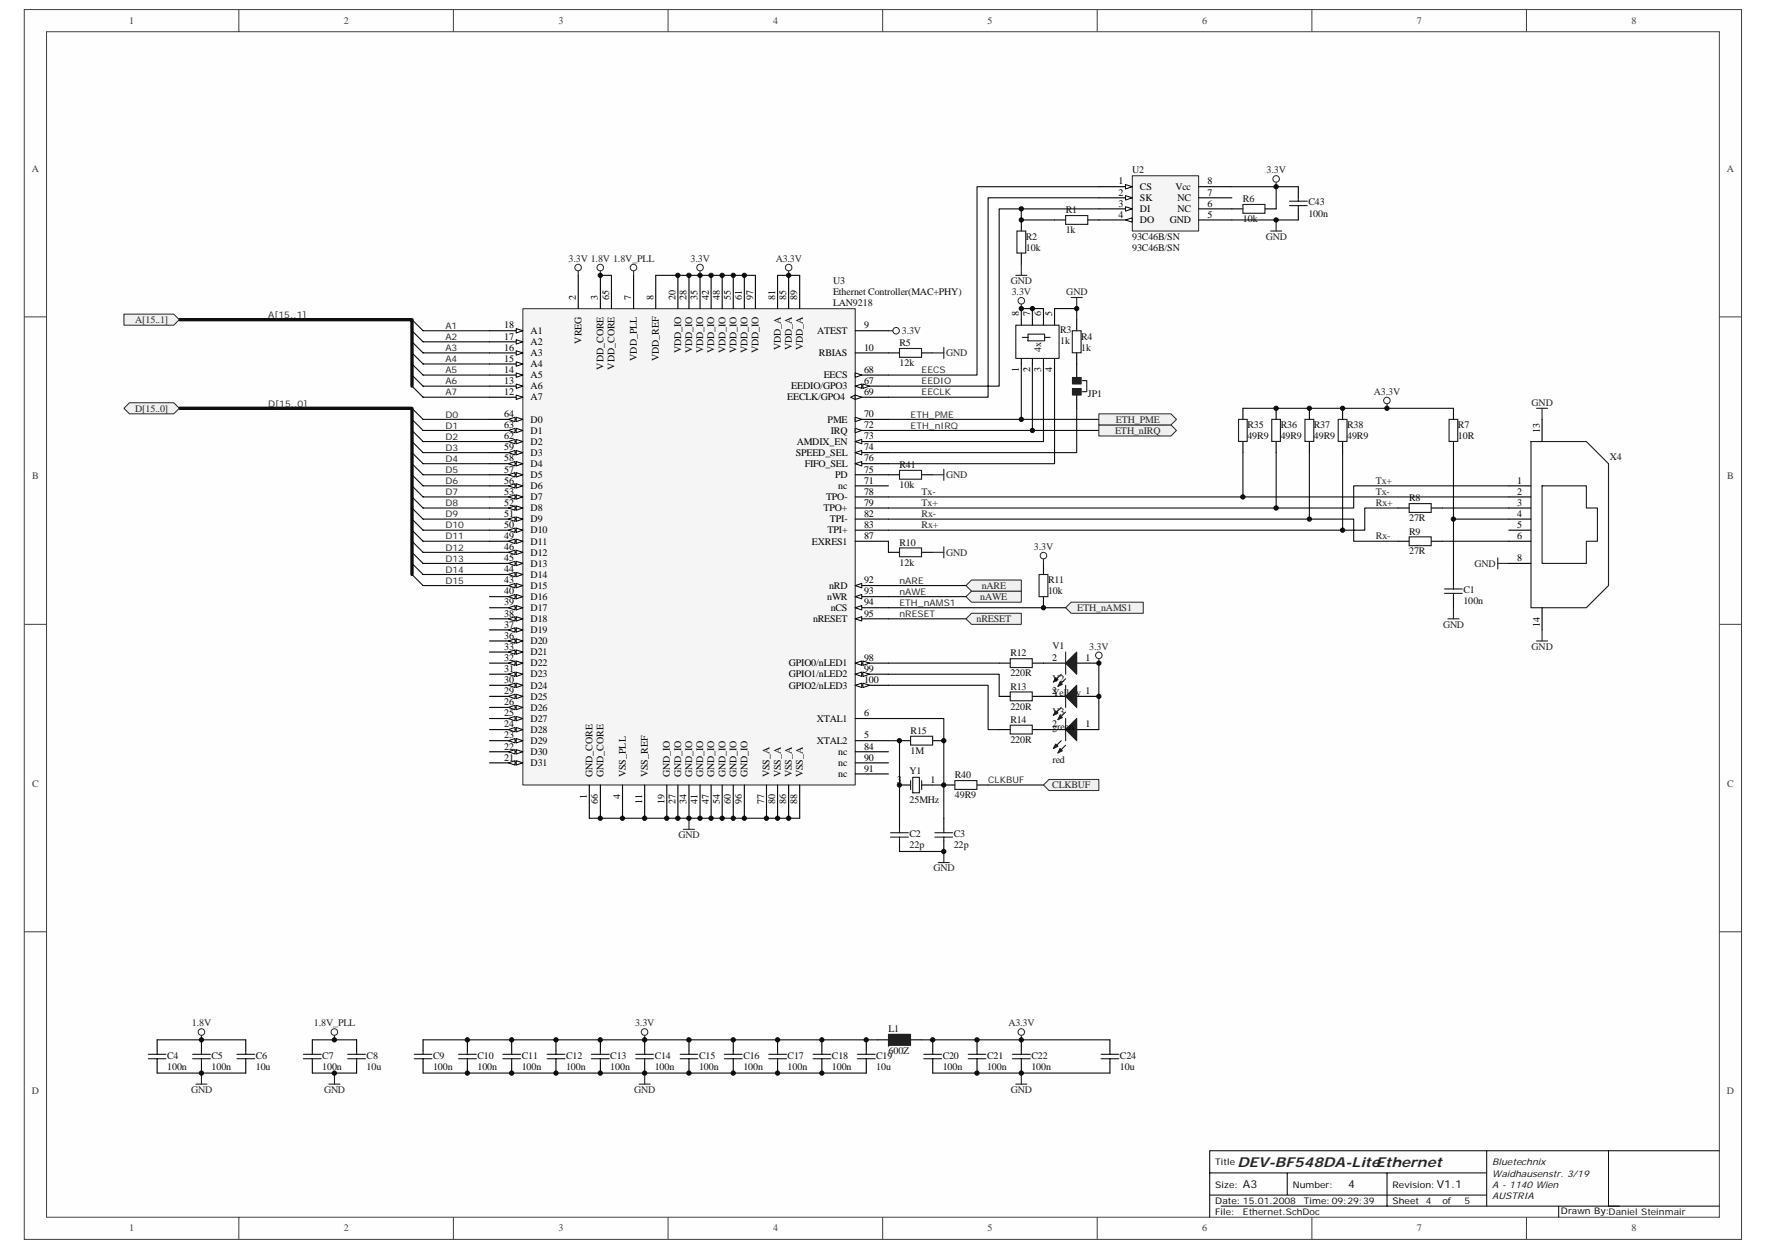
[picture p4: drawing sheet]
<svg xmlns="http://www.w3.org/2000/svg" width="297mm" height="210mm" viewBox="0 0 297 210" stroke-linecap="round" stroke-linejoin="round" font-family="sans-serif">
<defs><g id="words">
<text font-size="2.3" fill="#262626" x="208.1" y="196.2">DEV-BF548DA-LiteEthernet</text>
<g font-size="1.8" fill="#0e0e0e">
<text x="209.1" y="199.8">A3</text>
<text x="226.8" y="199.8">4</text>
<text x="241.7" y="199.8">V1.1</text>
</g>
<g font-size="1.7" fill="#404040">
<text x="21.7" y="4">1</text>
<text x="57.8" y="4">2</text>
<text x="93.9" y="4">3</text>
<text x="130" y="4">4</text>
<text x="166.1" y="4">5</text>
<text x="202.2" y="4">6</text>
<text x="238.3" y="4">7</text>
<text x="274.4" y="4">8</text>
<text x="5.4" y="28.9">A</text>
<text x="290.5" y="28.9">A</text>
<text x="5.4" y="80.6">B</text>
<text x="290.5" y="80.6">B</text>
<text x="5.4" y="132.3">C</text>
<text x="290.5" y="132.3">C</text>
<text x="5.4" y="184">D</text>
<text x="290.5" y="184">D</text>
<text x="21.7" y="207">1</text>
<text x="57.8" y="207">2</text>
<text x="93.9" y="207">3</text>
<text x="130" y="207">4</text>
<text x="166.1" y="207">5</text>
<text x="202.2" y="207">6</text>
<text x="238.3" y="207">7</text>
<text x="274.4" y="207">8</text>
</g>
<g font-size="1.7" fill="#0e0e0e">
<text x="190.4" y="29.1">U2</text>
<text x="179.3" y="35.9">R1</text>
<text x="209.1" y="34">R6</text>
<text x="220.1" y="34.5">C43</text>
<text x="172.5" y="40.3">R2</text>
<text x="179.3" y="39.2">1k</text>
<text x="190.4" y="40.3">93C46B/SN</text>
<text x="209.1" y="37.3">10k</text>
<text x="220.1" y="36.4">100n</text>
<text x="140.1" y="47.8">U3</text>
<text x="172.5" y="42.2">10k</text>
<text x="190.4" y="42.2">93C46B/SN</text>
<text x="140.1" y="51.5">LAN9218</text>
<text x="140.1" y="49.6">Ethernet Controller(MAC+PHY)</text>
<text x="151.3" y="58.2">R5</text>
<text x="175.1" y="59.2" transform="rotate(-90 175.1 59.2)">4x</text>
<text x="178.3" y="56">R3</text>
<text x="178.3" y="57.8">1k</text>
<text x="181.9" y="58.9">1k</text>
<text x="181.9" y="57.1">R4</text>
<text x="151.3" y="61.6">12k</text>
<text x="183" y="66.8">JP1</text>
<text x="209.8" y="72">R35</text>
<text x="215.4" y="72">R36</text>
<text x="221" y="72">R37</text>
<text x="226.6" y="72">R38</text>
<text x="245.2" y="72">R7</text>
<text x="209.8" y="73.9">49R9</text>
<text x="215.4" y="73.9">49R9</text>
<text x="221" y="73.9">49R9</text>
<text x="226.6" y="73.9">49R9</text>
<text x="245.2" y="73.9">10R</text>
<text x="270.8" y="77.4">X4</text>
<text x="151.3" y="82">10k</text>
<text x="151.3" y="78.7">R41</text>
<text x="237" y="84.3">R8</text>
<text x="237" y="89.9">R9</text>
<text x="237" y="87.6">27R</text>
<text x="151.3" y="95.1">12k</text>
<text x="151.3" y="91.7">R10</text>
<text x="237" y="93.2">27R</text>
<text x="176.3" y="99.9">10k</text>
<text x="176.3" y="98.1">R11</text>
<text x="246.1" y="99.7">C1</text>
<text x="246.1" y="101.6">100n</text>
<text x="169.9" y="113.7">220R</text>
<text x="169.9" y="110.4">R12</text>
<text x="177" y="109.1">V1</text>
<text x="169.9" y="119.3">220R</text>
<text x="169.9" y="116">R13</text>
<text x="177" y="114.6">V2</text>
<text x="177" y="117.1">Yellow 1</text>
<text x="153.2" y="123.4">R15</text>
<text x="169.9" y="124.9">220R</text>
<text x="169.9" y="121.5">R14</text>
<text x="177" y="120.2">V3</text>
<text x="177" y="122.7">green</text>
<text x="153" y="130.1">Y1</text>
<text x="153.2" y="126.7">1M</text>
<text x="160.6" y="130.9">R40</text>
<text x="177" y="128.2">red</text>
<text x="153" y="134.9">25MHz</text>
<text x="160.6" y="134.2">49R9</text>
<text x="153" y="140.7">C2</text>
<text x="153" y="142.6">22p</text>
<text x="160.4" y="140.7">C3</text>
<text x="160.4" y="142.6">22p</text>
<text x="149.4" y="173.5">L1</text>
<text x="28.1" y="179.8">100n</text>
<text x="28.1" y="178">C4</text>
<text x="35.6" y="178">C5</text>
<text x="35.6" y="179.8">100n</text>
<text x="43" y="179.8">10u</text>
<text x="43" y="178">C6</text>
<text x="54.2" y="178">C7</text>
<text x="54.2" y="179.8">100n</text>
<text x="61.7" y="178">C8</text>
<text x="61.7" y="179.8">10u</text>
<text x="72.9" y="178">C9</text>
<text x="72.9" y="179.8">100n</text>
<text x="80.3" y="178">C10</text>
<text x="80.3" y="179.8">100n</text>
<text x="87.8" y="178">C11</text>
<text x="87.8" y="179.8">100n</text>
<text x="95.2" y="178">C12</text>
<text x="95.2" y="179.8">100n</text>
<text x="102.7" y="178">C13</text>
<text x="102.7" y="179.8">100n</text>
<text x="110.1" y="178">C14</text>
<text x="110.1" y="179.8">100n</text>
<text x="117.6" y="178">C15</text>
<text x="117.6" y="179.8">100n</text>
<text x="125" y="178">C16</text>
<text x="125" y="179.8">100n</text>
<text x="132.5" y="178">C17</text>
<text x="132.5" y="179.8">100n</text>
<text x="139.9" y="178">C18</text>
<text x="139.9" y="179.8">100n</text>
<text x="147.4" y="178">C19</text>
<text x="147.4" y="179.8">10u</text>
<text x="149.4" y="177.2">600Z</text>
<text x="158.6" y="178">C20</text>
<text x="158.6" y="179.8">100n</text>
<text x="166" y="178">C21</text>
<text x="166" y="179.8">100n</text>
<text x="173.5" y="178">C22</text>
<text x="173.5" y="179.8">100n</text>
<text x="188.4" y="178">C24</text>
<text x="188.4" y="179.8">10u</text>
</g>
<g font-size="1.7" fill="#262626">
<text x="213" y="29.1">3.3V</text>
<text x="212.9" y="40.3">GND</text>
<text x="95.6" y="44">3.3V 1.8V 1.8V_PLL</text>
<text x="116.1" y="44">3.3V</text>
<text x="130.5" y="44">A3.3V</text>
<text x="170" y="47.8">GND</text>
<text x="170.2" y="49.6">3.3V</text>
<text x="179.3" y="49.6">GND</text>
<text x="22.7" y="54.3">A[15..1]</text>
<text x="151.7" y="56.2">3.3V</text>
<text x="159.1" y="59.9">GND</text>
<text x="22.7" y="69.2">D[15..0]</text>
<text x="187.7" y="71.1">ETH_PME</text>
<text x="231.1" y="66.4">A3.3V</text>
<text x="257.6" y="68.3">GND</text>
<text x="187.6" y="72.9">ETH_nIRQ</text>
<text x="155" y="83.2">Tx-</text>
<text x="159.1" y="80.4">GND</text>
<text x="231.4" y="81.3">Tx+</text>
<text x="231.4" y="83.2">Tx-</text>
<text x="155" y="86.9">Rx-</text>
<text x="155" y="88.8">Rx+</text>
<text x="155" y="85">Tx+</text>
<text x="231.4" y="85">Rx+</text>
<text x="159.1" y="93.4">GND</text>
<text x="173.9" y="92.5">3.3V</text>
<text x="231.4" y="90.6">Rx-</text>
<text x="248" y="95.3">GND</text>
<text x="164.9" y="100.9">nAWE</text>
<text x="165.1" y="99">nARE</text>
<text x="164.2" y="104.6">nRESET</text>
<text x="181.2" y="102.7">ETH_nAMS1</text>
<text x="242.7" y="105.5">GND</text>
<text x="183.2" y="109.2">3.3V</text>
<text x="257.6" y="109.2">GND</text>
<text x="177" y="132.5">CLKBUF</text>
<text x="114.1" y="140.9">GND</text>
<text x="157" y="146.5">GND</text>
<text x="32.3" y="172.6">1.8V</text>
<text x="52.8" y="172.6">1.8V_PLL</text>
<text x="106.8" y="172.6">3.3V</text>
<text x="169.6" y="172.6">A3.3V</text>
<text x="32.1" y="183.7">GND</text>
<text x="54.5" y="183.7">GND</text>
<text x="106.7" y="183.7">GND</text>
<text x="170" y="183.7">GND</text>
</g>
<g font-size="1.7">
<text x="188.1" y="31">1</text>
<text x="188.1" y="32.9">2</text>
<text x="188.1" y="34.7">3</text>
<text x="191.7" y="31.9">CS</text>
<text x="191.7" y="33.8">SK</text>
<text x="191.7" y="35.7">DI</text>
<text x="197.7" y="31.9">Vcc</text>
<text x="198" y="35.7">NC</text>
<text x="198" y="33.8">NC</text>
<text x="203.1" y="34.7">6</text>
<text x="203.1" y="32.9">7</text>
<text x="203.1" y="31">8</text>
<text x="188.1" y="36.6">4</text>
<text x="191.7" y="37.5">DO</text>
<text x="196.8" y="37.5">GND</text>
<text x="203.1" y="36.6">5</text>
<text x="96.9" y="50.4" transform="rotate(-90 96.9 50.4)">2</text>
<text x="100.6" y="50.4" transform="rotate(-90 100.6 50.4)">3</text>
<text x="102.4" y="50.4" transform="rotate(-90 102.4 50.4)">65</text>
<text x="106.2" y="50.4" transform="rotate(-90 106.2 50.4)">7</text>
<text x="109.9" y="50.4" transform="rotate(-90 109.9 50.4)">8</text>
<text x="113.6" y="50.4" transform="rotate(-90 113.6 50.4)">20</text>
<text x="115.5" y="50.4" transform="rotate(-90 115.5 50.4)">28</text>
<text x="117.3" y="50.4" transform="rotate(-90 117.3 50.4)">35</text>
<text x="119.2" y="50.4" transform="rotate(-90 119.2 50.4)">42</text>
<text x="121.1" y="50.4" transform="rotate(-90 121.1 50.4)">48</text>
<text x="122.9" y="50.4" transform="rotate(-90 122.9 50.4)">55</text>
<text x="124.8" y="50.4" transform="rotate(-90 124.8 50.4)">61</text>
<text x="126.7" y="50.4" transform="rotate(-90 126.7 50.4)">97</text>
<text x="130.4" y="50.4" transform="rotate(-90 130.4 50.4)">81</text>
<text x="132.2" y="50.4" transform="rotate(-90 132.2 50.4)">85</text>
<text x="134.1" y="50.4" transform="rotate(-90 134.1 50.4)">89</text>
<text x="171.4" y="53.2" transform="rotate(-90 171.4 53.2)">8</text>
<text x="173.2" y="53.2" transform="rotate(-90 173.2 53.2)">7</text>
<text x="175.1" y="53.2" transform="rotate(-90 175.1 53.2)">6</text>
<text x="177" y="53.2" transform="rotate(-90 177 53.2)">5</text>
<text x="84.8" y="58.9">16</text>
<text x="84.8" y="57.1">17</text>
<text x="84.8" y="55.2">18</text>
<text x="89.2" y="59.9">A3</text>
<text x="89.2" y="58">A2</text>
<text x="89.2" y="56.2">A1</text>
<text x="97.8" y="57.8" transform="rotate(-90 97.8 57.8)">VREG</text>
<text x="114.6" y="59.4" transform="rotate(-90 114.6 59.4)">VDD_IO</text>
<text x="116.4" y="59.4" transform="rotate(-90 116.4 59.4)">VDD_IO</text>
<text x="118.3" y="59.4" transform="rotate(-90 118.3 59.4)">VDD_IO</text>
<text x="120.1" y="59.4" transform="rotate(-90 120.1 59.4)">VDD_IO</text>
<text x="122" y="59.4" transform="rotate(-90 122 59.4)">VDD_IO</text>
<text x="123.9" y="59.4" transform="rotate(-90 123.9 59.4)">VDD_IO</text>
<text x="125.7" y="59.4" transform="rotate(-90 125.7 59.4)">VDD_IO</text>
<text x="127.6" y="59.4" transform="rotate(-90 127.6 59.4)">VDD_IO</text>
<text x="131.3" y="58.9" transform="rotate(-90 131.3 58.9)">VDD_A</text>
<text x="133.2" y="58.9" transform="rotate(-90 133.2 58.9)">VDD_A</text>
<text x="135" y="58.9" transform="rotate(-90 135 58.9)">VDD_A</text>
<text x="137.5" y="56.2">ATEST</text>
<text x="137.7" y="59.9">RBIAS</text>
<text x="145.3" y="55.2">9</text>
<text x="145.3" y="58.9">10</text>
<text x="84.8" y="64.5">13</text>
<text x="84.8" y="62.7">14</text>
<text x="84.8" y="60.8">15</text>
<text x="89.2" y="65.5">A6</text>
<text x="89.2" y="63.6">A5</text>
<text x="89.2" y="61.7">A4</text>
<text x="101.5" y="62.1" transform="rotate(-90 101.5 62.1)">VDD_CORE</text>
<text x="103.4" y="62.1" transform="rotate(-90 103.4 62.1)">VDD_CORE</text>
<text x="107.1" y="60.7" transform="rotate(-90 107.1 60.7)">VDD_PLL</text>
<text x="110.8" y="60.7" transform="rotate(-90 110.8 60.7)">VDD_REF</text>
<text x="133.1" y="65.5">EEDIO/GPO3</text>
<text x="138.6" y="63.6">EECS</text>
<text x="145.3" y="64.5">67</text>
<text x="145.3" y="62.7">68</text>
<text x="171.4" y="62.6" transform="rotate(-90 171.4 62.6)">1</text>
<text x="173.2" y="62.6" transform="rotate(-90 173.2 62.6)">2</text>
<text x="175.1" y="62.6" transform="rotate(-90 175.1 62.6)">3</text>
<text x="177" y="62.6" transform="rotate(-90 177 62.6)">4</text>
<text x="84.8" y="66.4">12</text>
<text x="84.8" y="72">63</text>
<text x="84.8" y="70.1">64</text>
<text x="89.2" y="67.3">A7</text>
<text x="89.2" y="71.1">D0</text>
<text x="132.4" y="67.3">EECLK/GPO4</text>
<text x="139.2" y="71.1">PME</text>
<text x="145.3" y="72">72</text>
<text x="145.3" y="70.1">70</text>
<text x="145.3" y="66.4">69</text>
<text x="84.8" y="77.6">58</text>
<text x="84.8" y="75.7">59</text>
<text x="84.8" y="73.9">62</text>
<text x="89.2" y="76.6">D3</text>
<text x="89.2" y="74.8">D2</text>
<text x="89.2" y="72.9">D1</text>
<text x="133.8" y="76.6">SPEED_SEL</text>
<text x="134" y="74.8">AMDIX_EN</text>
<text x="139.7" y="72.9">IRQ</text>
<text x="145.3" y="77.6">76</text>
<text x="145.3" y="75.7">74</text>
<text x="145.3" y="73.9">73</text>
<text x="259" y="72.7" transform="rotate(-90 259 72.7)">13</text>
<text x="84.8" y="83.2">53</text>
<text x="84.8" y="81.3">56</text>
<text x="84.8" y="79.4">57</text>
<text x="89.2" y="82.2">D6</text>
<text x="89.2" y="80.4">D5</text>
<text x="89.2" y="78.5">D4</text>
<text x="135.4" y="78.5">FIFO_SEL</text>
<text x="140.5" y="80.4">PD</text>
<text x="141" y="82.2">nc</text>
<text x="145.3" y="83.2">78</text>
<text x="145.3" y="79.4">75</text>
<text x="145.3" y="81.3">71</text>
<text x="255.2" y="83.2">2</text>
<text x="255.2" y="81.3">1</text>
<text x="84.8" y="88.8">50</text>
<text x="84.8" y="86.9">51</text>
<text x="84.8" y="85">52</text>
<text x="89.2" y="89.7">D10</text>
<text x="89.2" y="87.8">D9</text>
<text x="89.2" y="86">D8</text>
<text x="89.2" y="84.1">D7</text>
<text x="138.5" y="86">TPO+</text>
<text x="138.9" y="84.1">TPO-</text>
<text x="139.2" y="89.7">TPI+</text>
<text x="139.6" y="87.8">TPI-</text>
<text x="145.3" y="85">79</text>
<text x="145.3" y="88.8">83</text>
<text x="145.3" y="86.9">82</text>
<text x="255.2" y="88.8">5</text>
<text x="255.2" y="86.9">4</text>
<text x="255.2" y="85">3</text>
<text x="84.8" y="94.3">45</text>
<text x="84.8" y="92.5">46</text>
<text x="84.8" y="90.6">49</text>
<text x="89.2" y="95.3">D13</text>
<text x="89.2" y="93.4">D12</text>
<text x="89.2" y="91.5">D11</text>
<text x="136.6" y="91.5">EXRES1</text>
<text x="145.3" y="90.6">87</text>
<text x="255.2" y="90.6">6</text>
<text x="255.2" y="94.3">8</text>
<text x="84.8" y="101.8">39</text>
<text x="84.8" y="99.9">40</text>
<text x="84.8" y="98.1">43</text>
<text x="84.8" y="96.2">44</text>
<text x="89.2" y="100.9">D16</text>
<text x="89.2" y="99">D15</text>
<text x="89.2" y="97.1">D14</text>
<text x="139.1" y="100.9">nWR</text>
<text x="139.4" y="99">nRD</text>
<text x="145.3" y="98.1">92</text>
<text x="145.3" y="99.9">93</text>
<text x="145.3" y="101.8">94</text>
<text x="84.8" y="107.4">36</text>
<text x="84.8" y="105.5">37</text>
<text x="84.8" y="103.7">38</text>
<text x="89.2" y="106.4">D19</text>
<text x="89.2" y="104.6">D18</text>
<text x="89.2" y="102.7">D17</text>
<text x="136.8" y="104.6">nRESET</text>
<text x="139.7" y="102.7">nCS</text>
<text x="145.3" y="103.7">95</text>
<text x="259" y="105.4" transform="rotate(-90 259 105.4)">14</text>
<text x="84.8" y="113">31</text>
<text x="84.8" y="111.1">32</text>
<text x="84.8" y="109.2">33</text>
<text x="89.2" y="113.9">D23</text>
<text x="89.2" y="112">D22</text>
<text x="89.2" y="110.2">D21</text>
<text x="89.2" y="108.3">D20</text>
<text x="132.7" y="112">GPIO0/nLED1</text>
<text x="132.7" y="113.9">GPIO1/nLED2</text>
<text x="145.3" y="111.1">98</text>
<text x="145.3" y="113">99</text>
<text x="176.9" y="111.1">2</text>
<text x="182.6" y="111.1">1</text>
<text x="84.8" y="118.6">26</text>
<text x="84.8" y="116.7">29</text>
<text x="84.8" y="114.8">30</text>
<text x="89.2" y="119.5">D26</text>
<text x="89.2" y="117.6">D25</text>
<text x="89.2" y="115.8">D24</text>
<text x="132.7" y="115.8">GPIO2/nLED3</text>
<text x="145.3" y="114.8">100</text>
<text x="176.9" y="116.7">2</text>
<text x="84.8" y="124.1">23</text>
<text x="84.8" y="122.3">24</text>
<text x="84.8" y="120.4">25</text>
<text x="89.2" y="125.1">D29</text>
<text x="89.2" y="123.2">D28</text>
<text x="89.2" y="121.3">D27</text>
<text x="137.4" y="125.1">XTAL2</text>
<text x="137.4" y="121.3">XTAL1</text>
<text x="145.3" y="124.1">5</text>
<text x="145.3" y="120.4">6</text>
<text x="176.9" y="122.3">2</text>
<text x="182.6" y="122.3">1</text>
<text x="84.8" y="127.9">21</text>
<text x="84.8" y="126">22</text>
<text x="89.2" y="128.8">D31</text>
<text x="89.2" y="126.9">D30</text>
<text x="99.6" y="130.7" transform="rotate(-90 99.6 130.7)">GND_CORE</text>
<text x="101.5" y="130.7" transform="rotate(-90 101.5 130.7)">GND_CORE</text>
<text x="105.2" y="130.7" transform="rotate(-90 105.2 130.7)">VSS_PLL</text>
<text x="109" y="130.7" transform="rotate(-90 109 130.7)">VSS_REF</text>
<text x="112.7" y="130.7" transform="rotate(-90 112.7 130.7)">GND_IO</text>
<text x="114.6" y="130.7" transform="rotate(-90 114.6 130.7)">GND_IO</text>
<text x="116.4" y="130.7" transform="rotate(-90 116.4 130.7)">GND_IO</text>
<text x="118.3" y="130.7" transform="rotate(-90 118.3 130.7)">GND_IO</text>
<text x="120.1" y="130.7" transform="rotate(-90 120.1 130.7)">GND_IO</text>
<text x="122" y="130.7" transform="rotate(-90 122 130.7)">GND_IO</text>
<text x="123.9" y="130.7" transform="rotate(-90 123.9 130.7)">GND_IO</text>
<text x="125.7" y="130.7" transform="rotate(-90 125.7 130.7)">GND_IO</text>
<text x="129.5" y="130.7" transform="rotate(-90 129.5 130.7)">VSS_A</text>
<text x="131.3" y="130.7" transform="rotate(-90 131.3 130.7)">VSS_A</text>
<text x="133.2" y="130.7" transform="rotate(-90 133.2 130.7)">VSS_A</text>
<text x="135" y="130.7" transform="rotate(-90 135 130.7)">VSS_A</text>
<text x="141" y="126.9">nc</text>
<text x="141" y="128.8">nc</text>
<text x="141" y="130.7">nc</text>
<text x="145.3" y="126">84</text>
<text x="145.3" y="127.9">90</text>
<text x="145.3" y="129.7">91</text>
<text x="150.9" y="131.6">3</text>
<text x="156.5" y="131.6">1</text>
<text x="98.7" y="134.3" transform="rotate(-90 98.7 134.3)">1</text>
<text x="100.6" y="135.2" transform="rotate(-90 100.6 135.2)">66</text>
<text x="104.3" y="134.3" transform="rotate(-90 104.3 134.3)">4</text>
<text x="108" y="135.2" transform="rotate(-90 108 135.2)">11</text>
<text x="111.8" y="135.2" transform="rotate(-90 111.8 135.2)">19</text>
<text x="113.6" y="135.2" transform="rotate(-90 113.6 135.2)">27</text>
<text x="115.5" y="135.2" transform="rotate(-90 115.5 135.2)">34</text>
<text x="117.3" y="135.2" transform="rotate(-90 117.3 135.2)">41</text>
<text x="119.2" y="135.2" transform="rotate(-90 119.2 135.2)">47</text>
<text x="121.1" y="135.2" transform="rotate(-90 121.1 135.2)">54</text>
<text x="122.9" y="135.2" transform="rotate(-90 122.9 135.2)">60</text>
<text x="124.8" y="135.2" transform="rotate(-90 124.8 135.2)">96</text>
<text x="128.5" y="135.2" transform="rotate(-90 128.5 135.2)">77</text>
<text x="130.4" y="135.2" transform="rotate(-90 130.4 135.2)">80</text>
<text x="132.2" y="135.2" transform="rotate(-90 132.2 135.2)">86</text>
<text x="134.1" y="135.2" transform="rotate(-90 134.1 135.2)">88</text>
</g>
<g font-size="1.5" fill="#262626">
<text x="45.1" y="53.4">A[15..1]</text>
<text x="74.9" y="55.3">A1</text>
<text x="74.9" y="57.2">A2</text>
<text x="74.9" y="59">A3</text>
<text x="74.9" y="60.9">A4</text>
<text x="74.9" y="62.8">A5</text>
<text x="74.9" y="64.6">A6</text>
<text x="155" y="62.8">EECS</text>
<text x="155" y="64.6">EEDIO</text>
<text x="45.1" y="68.3">D[15..0]</text>
<text x="74.9" y="70.2">D0</text>
<text x="74.9" y="66.5">A7</text>
<text x="153.2" y="70.2">ETH_PME</text>
<text x="155" y="66.5">EECLK</text>
<text x="74.9" y="72.1">D1</text>
<text x="74.9" y="73.9">D2</text>
<text x="74.9" y="75.8">D3</text>
<text x="74.9" y="77.7">D4</text>
<text x="153.2" y="72.1">ETH_nIRQ</text>
<text x="74.9" y="79.5">D5</text>
<text x="74.9" y="81.4">D6</text>
<text x="74.9" y="83.2">D7</text>
<text x="74.9" y="85.1">D8</text>
<text x="74.9" y="87">D9</text>
<text x="74.9" y="88.8">D10</text>
<text x="74.9" y="90.7">D11</text>
<text x="74.9" y="92.6">D12</text>
<text x="74.9" y="94.4">D13</text>
<text x="74.9" y="96.3">D14</text>
<text x="74.9" y="98.1">D15</text>
<text x="151.3" y="101.9">ETH_nAMS1</text>
<text x="151.3" y="100">nAWE</text>
<text x="151.3" y="98.1">nARE</text>
<text x="151.3" y="103.7">nRESET</text>
<text x="166.2" y="131.7">CLKBUF</text>
</g>
<g font-size="1.5">
<text x="204.4" y="195.9">Title</text>
<text x="204.4" y="199.7">Size:</text>
<text x="204.4" y="202.5">Date: 15.01.2008</text>
<text x="217.5" y="199.7">Number:</text>
<text x="219.3" y="202.5">Time:09:29:39</text>
<text x="234.2" y="199.7">Revision:</text>
<text x="234.2" y="202.5">Sheet</text>
<text x="242.6" y="202.5">of</text>
<text x="204.4" y="204.3">File:</text>
<text x="262.5" y="204.1">Drawn By:Daniel Steinmair</text>
</g>
<g font-size="1.5" fill="#0e0e0e">
<text x="251" y="195.9">Bluetechnix</text>
<text x="251" y="197.8">Waidhausenstr. 3/19</text>
<text x="239.8" y="202.5">4</text>
<text x="246.3" y="202.5">5</text>
<text x="251" y="199.7">A - 1140 Wien</text>
<text x="251" y="201.5">AUSTRIA</text>
<text x="209.1" y="204.3">Ethernet.SchDoc</text>
</g>
</g></defs>
<path d="M4.1 1.6h288.8v206.8h-288.8z" fill="#fefefe"/>
<path d="M4.1 1.6h288.8v206.8h-288.8z" fill="none" stroke="#404040" stroke-width=".17"/>
<path d="M7.8 5.4h281.4v199.2h-281.4z" fill="#fefefe"/>
<g fill="none" stroke="#404040" stroke-width=".17">
<path d="M7.8 5.3h281.4v199.3h-281.4zM40.2 1.6v3.7M76.3 1.6v3.7M112.4 1.6v3.7M148.5 1.6v3.7M184.5 1.6v3.7M220.7 1.6v3.7M256.7 1.6v3.7M4.1 53.3h3.7M289.2 53.3h3.7M4.1 105h3.7M289.2 105h3.7"/>
<path d="M4.1 156.7h3.7M289.2 156.7h3.7M40.2 204.6v3.8M76.3 204.6v3.8M112.4 204.6v3.8M148.5 204.6v3.8M184.5 204.6v3.8M220.7 204.6v3.8M256.7 204.6v3.8"/>
</g>
<path d="M203.5 197.2h46.6M216.5 197.2v3.7M233.3 197.2v5.6M250.1 193.5v9.3M270.5 193.5h-67v11.1M289.2 193.5h-18.7v9.3M203.5 200.9h46.6M205.3 202.8h83.9M262.2 202.8v1.8" fill="none" stroke="#000" stroke-width=".17"/>
<g fill="none" stroke="#262626" stroke-width=".19">
<path d="M97.3 45.6v.7M101 45.6v.7M117.7 45.6v.7M132.6 45.6v.7M149.4 55.6h.8M156.9 59.3h1.8M158.7 58.4v1.9M233.3 67.9v.7M258.4 68.6h1.9M259.4 68.6v1.9M251.9 93.8v1.9M251.9 94.7h1.9"/>
<path d="M184.8 110.7v.8M243.5 104h1.9M244.5 102.2v1.8M258.4 107.8h1.9M259.4 105.9v1.9M157.8 145h1.9M158.7 143.2v1.8"/>
</g>
<g fill="none" stroke="#0e0e0e" stroke-width=".19">
<path d="M69.3 59.3l1.9 1.9h11.1M69.3 57.5l1.9 1.8h11.1M69.3 55.6l1.9 1.9h11.1M69.3 53.7l1.9 1.9h11.1M101 46.3h1.8M110.3 46.3h16.8M130.8 46.3h3.7M69.3 64.9l1.9 1.9h11.1M69.3 63.1l1.9 1.8h11.1M69.3 61.2l1.9 1.9h11.1M69.3 79.8l1.9 1.9h11.1M69.3 78l1.9 1.8h11.1"/>
<path d="M69.3 76.1l1.9 1.9h11.1M69.3 74.2l1.9 1.9h11.1M69.3 72.4l1.9 1.8h11.1M69.3 70.5l1.9 1.9h11.1M69.3 68.6l1.9 1.9h11.1M171.8 61.2v9.3h-22.4M173.6 61.2v11.2h-24.2M175.5 61.2v13h-26.1M177.4 61.2v16.8h-28M209.1 76.1v7.4M209.1 68.6h35.4M214.6 76.1v9.3"/>
<path d="M220.2 76.1v11.2M225.8 76.1v13M244.5 76.1v11.2M69.3 89.1l1.9 1.9h11.1M69.3 83.5l1.9 1.9h11.1M69.3 81.7l1.9 1.8h11.1M69.3 96.6l1.9 1.8h11.1M69.3 94.7l1.9 1.9h11.1M69.3 92.9l1.9 1.8h11.1M69.3 91l1.9 1.9h11.1M69.3 87.3l1.9 1.8h11.1M69.3 85.4l1.9 1.9h11.1"/>
<path d="M149.4 87.3h78.3v3.7h7.5M149.4 83.5h104.4M149.4 98.4h13.1M235.2 85.4h-5.7v3.7h-80.1M242.6 91h11.2M242.6 85.4h11.2M253.8 87.3h-9.3v9.3M253.8 81.7h-26.1v3.7h-78.3M149.4 113.3h18.7v3.8M149.4 115.2h16.8v7.5h1.9M149.4 111.5h18.7M149.4 100.3h13.1"/>
<path d="M149.4 104h13.1M184.8 111.5v11.2M99.1 137.6h35.4M151.3 120.8h7.4v16.8M151.3 124.5v13.1M156.9 132h1.8M151.3 143.2h7.4"/>
</g>
<g fill="none" stroke="#262626" stroke-width=".17">
<circle cx="97.2" cy="45" r=".55"/>
<circle cx="101" cy="45" r=".55"/>
<circle cx="117.7" cy="45" r=".55"/>
<circle cx="132.6" cy="45" r=".55"/>
<circle cx="150.7" cy="55.6" r=".55"/>
<circle cx="233.3" cy="67.3" r=".55"/>
<circle cx="184.8" cy="110.2" r=".55"/>
</g>
<g fill="none" stroke="#000" stroke-width=".19">
<path d="M149.4 59.3h1.9M155 59.3h1.9M181.1 61.2v2.2M181.1 66.4v2.2M259.4 70.5v3.7M235.2 85.4h1.8M235.2 91h1.8M240.7 85.4h1.9M240.7 91h1.9M244.5 96.6v1.8M253.8 89.1h3.7M253.8 87.3h3.7"/>
<path d="M253.8 85.4h3.7M253.8 83.5h3.7M253.8 91h3.7M253.8 94.7h3.7M253.8 81.7h3.7M168.1 111.5h1.8M168.1 117.1h1.8M173.6 111.5h5.6M173.6 117.1h5.6M181.1 111.5h3.7M181.1 117.1h3.7M244.5 100.3v1.9"/>
<path d="M259.4 102.2v3.7M151.3 132h1.9M151.3 124.5h1.9M151.3 137.6v1.8M155 132h1.9M156.9 124.5h1.8M158.7 137.6v1.8M168.1 122.7h1.8M173.6 122.7h5.6M181.1 122.7h3.7M151.3 141.3v1.9M158.7 141.3v1.9"/>
<path d="M147.6 174.8h1.8M153.2 174.8h1.8"/>
</g>
<g fill="none" stroke="#1c1c1c" stroke-width=".19">
<path d="M151.3 58.6h3.7v1.5h-3.7zM257.5 74.2h9.3l3.7 3.8v20.4l-3.7 3.8h-9.3zM237 84.7h3.7v1.4h-3.7zM237 90.3h3.7v1.4h-3.7zM243 99.8h3M243 99h3M244.5 98.4v.6M244.5 99.8v.5M259.4 81.7h7.4v3.7h1.9v5.6h-1.9v3.7h-7.4zM169.9 110.7h3.7v1.5h-3.7zM169.9 116.3h3.7v1.5h-3.7zM178.5 113.3l-1.3 1.4"/>
<path d="M178.5 118.9l-1.3 1.3M179.2 114.1l-1.3 1.3M179.2 109.6v3.7M179.2 115.2v3.7M179.2 119.7l-1.3 1.3M149.8 140h3M151.3 139.4v.6M153.2 123.8h3.7v1.5h-3.7zM153.2 131.2v1.5M153.5 130.7h1.1v2.6h-1.1zM155 131.2v1.5M157.2 140h3"/>
<path d="M158.7 139.4v.6M169.9 121.9h3.7v1.5h-3.7zM178.5 124.5l-1.3 1.3M179.2 120.8v3.7M179.2 125.3l-1.3 1.3M149.8 140.7h3M151.3 140.7v.6M157.2 140.7h3M158.7 140.7v.6"/>
</g>
<g fill="#1c1c1c" stroke="#1c1c1c" stroke-width=".19">
<path d="M179.2 111.5l1.9-1.9v3.7z"/>
<path d="M177.6 113.9l.3 .4-.7 .4z"/>
<path d="M178.3 114.7l.4 .3-.8 .4z"/>
<path d="M179.2 122.7l1.9-1.9v3.7z"/>
<path d="M177.6 125.1l.3 .4-.7 .3z"/>
<path d="M178.3 125.8l.4 .4-.8 .4z"/>
<path d="M179.2 117.1l1.9-1.9v3.7z"/>
<path d="M177.6 119.5l.3 .4-.7 .3z"/>
<path d="M178.3 120.2l.4 .4-.8 .4z"/>
</g>
<path d="M149.4 173.9v1.8h3.8v-1.8z" fill-rule="evenodd" fill="#1c1c1c" stroke="#1c1c1c" stroke-width=".17"/>
<path d="M180.4 63.5h1.5v1.1h-1.5z" fill="#1c1c1c"/>
<path d="M180.4 63.5h1.5v1.1h-1.5z" fill="none" stroke="#1c1c1c" stroke-width=".17"/>
<path d="M180.4 65.3h1.5v1.1h-1.5z" fill="#1c1c1c"/>
<path d="M180.4 65.3h1.5v1.1h-1.5z" fill="none" stroke="#1c1c1c" stroke-width=".17"/>
<path d="M182 64h.8v1.8h-.8M174.8 96.6h1.5v3.7h-1.5z" fill="none" stroke="#1c1c1c" stroke-width=".19"/>
<path d="M181.1 68.6v7.5h-31.7" fill="none" stroke="#0e0e0e" stroke-width=".19"/>
<g fill="none" stroke="#262626" stroke-width=".17">
<circle cx="171.8" cy="50.6" r=".55"/>
<circle cx="175.5" cy="93.4" r=".55"/>
</g>
<path d="M171.8 51.1v.8M180.2 50h1.8M181.1 50v1.9M175.5 94v.7" fill="none" stroke="#262626" stroke-width=".19"/>
<path d="M175.5 94.7v1.9M175.5 100.3v1.9" fill="none" stroke="#000" stroke-width=".19"/>
<path d="M190.5 29.6h11.1v9.2h-11.1z" fill="#f5f5f5"/>
<path d="M190.5 29.5h11.1v9.3h-11.1z" fill="none" stroke="#262626" stroke-width=".17"/>
<path d="M184.8 31.4h5.6" fill="none" stroke="#000" stroke-width=".19"/>
<path d="M189.3 31l1.1 .4-1.1 .4z" fill="#fefefe" stroke="#000" stroke-width=".17"/>
<path d="M184.8 33.3h5.6" fill="none" stroke="#000" stroke-width=".19"/>
<path d="M189.3 32.9l1.1 .4-1.1 .3z" fill="#fefefe" stroke="#000" stroke-width=".17"/>
<path d="M184.8 35.1h5.6" fill="none" stroke="#000" stroke-width=".19"/>
<path d="M189.3 34.8l1.1 .3-1.1 .4z" fill="#fefefe" stroke="#000" stroke-width=".17"/>
<path d="M184.8 37h5.6" fill="none" stroke="#000" stroke-width=".19"/>
<path d="M189.3 37l1.1-.4v.8z" fill="#fefefe" stroke="#000" stroke-width=".17"/>
<g fill="none" stroke="#000" stroke-width=".19">
<path d="M171.8 37v1.8M177.4 37h1.8M183 37h1.8M201.6 37h5.6M201.6 35.1h5.6M201.6 33.3h5.6M201.6 31.4h5.6M171.8 42.6v1.8M171.8 53.7v1M173.6 53.7v1M175.5 53.7v1M177.4 53.7v1"/>
<path d="M181.1 53.7v1.9M181.1 59.3v1.9M171.8 60.3v.9M173.6 60.3v.9M175.5 60.3v.9M177.4 60.3v.9M149.4 92.9h1.9M155 92.9h1.9"/>
</g>
<path d="M171 38.8h1.5v3.7h-1.5zM179.2 36.2h3.8v1.5h-3.8zM170.9 54.7h7.2v5.6h-7.2zM172 56.7h.9v-.5h2.8v1.1h-2.8v-.6M175.7 56.7h.9M180.4 55.6h1.4v3.7h-1.4zM151.3 92.1h3.7v1.5h-3.7z" fill="none" stroke="#1c1c1c" stroke-width=".19"/>
<path d="M213.7 38.8h1.9M214.6 30.6v.8M214.6 37v1.8M170.9 46.3h1.8M171.8 44.4v1.9M156.9 92.9h1.8M158.7 91.9v1.9" fill="none" stroke="#262626" stroke-width=".19"/>
<path d="M171.8 35.1v1.9h5.6M184.8 35.1h-16.7v29.8h-18.7M184.8 33.3h-18.6v33.5h-16.8M184.8 31.4h-20.5v31.7h-14.9M171.8 53.7v-1.8h3.7v1.8M173.6 51.9v1.8M177.4 53.7v-1.8h3.7v1.8" fill="none" stroke="#0e0e0e" stroke-width=".19"/>
<circle cx="214.6" cy="30.1" r=".55" fill="none" stroke="#262626" stroke-width=".17"/>
<g fill="#f0f0f0" stroke="#262626" stroke-width=".17">
<path d="M162.5 104l.9-.9h8.4v1.9h-8.4z" fill-rule="evenodd"/>
<path d="M162.5 100.3l.9-.9h8.4v1.8h-8.4z" fill-rule="evenodd"/>
<path d="M162.5 98.4l.9-.9h8.4v1.9h-8.4z" fill-rule="evenodd"/>
<path d="M179.2 102.2l1-1h12.1v1.9h-12.1z" fill-rule="evenodd"/>
</g>
<path d="M171.8 70.5h13M173.6 72.4h11.2M149.4 102.2h29.8" fill="none" stroke="#0e0e0e" stroke-width=".19"/>
<g fill="#f0f0f0" stroke="#262626" stroke-width=".17">
<path d="M184.8 71.4h12.2l.9 1-.9 .9h-12.2z" fill-rule="evenodd"/>
<path d="M184.8 69.6h12.2l.9 .9-.9 .9h-12.2z" fill-rule="evenodd"/>
</g>
<g fill="none" stroke="#000" stroke-width=".19">
<path d="M26.4 174.8v1.9M26.4 178.5v1.9M33.9 174.8v1.9M33.9 178.5v1.9M52.5 174.8v1.9M52.5 178.5v1.9M71.2 174.8v1.9M71.2 178.5v1.9M78.6 174.8v1.9M78.6 178.5v1.9M86.1 174.8v1.9M86.1 178.5v1.9"/>
<path d="M93.5 174.8v1.9M93.5 178.5v1.9M101 174.8v1.9M101 178.5v1.9M108.4 174.8v1.9M108.4 178.5v1.9M115.9 174.8v1.9M115.9 178.5v1.9M123.3 174.8v1.9M123.3 178.5v1.9M130.8 174.8v1.9M130.8 178.5v1.9"/>
<path d="M138.2 174.8v1.9M138.2 178.5v1.9M156.9 174.8v1.9M156.9 178.5v1.9M164.3 174.8v1.9M164.3 178.5v1.9M171.8 174.8v1.9M171.8 178.5v1.9"/>
</g>
<g fill="none" stroke="#1c1c1c" stroke-width=".19">
<path d="M25 177.2h2.9M25 178h2.9M26.4 176.7v.5M26.4 178v.5M32.4 177.2h3M32.4 178h3M33.9 176.7v.5M33.9 178v.5M51 177.2h3M51 178h3M52.5 176.7v.5M52.5 178v.5"/>
<path d="M69.7 177.2h2.9M69.7 178h2.9M71.2 176.7v.5M71.2 178v.5M77.1 177.2h3M77.1 178h3M78.6 176.7v.5M78.6 178v.5M84.6 177.2h3M84.6 178h3M86.1 176.7v.5M86.1 178v.5"/>
<path d="M92 177.2h3M92 178h3M93.5 176.7v.5M93.5 178v.5M99.5 177.2h3M99.5 178h3M101 176.7v.5M101 178v.5M106.9 177.2h3M106.9 178h3M108.4 176.7v.5M108.4 178v.5"/>
<path d="M114.4 177.2h3M114.4 178h3M115.9 176.7v.5M115.9 178v.5M121.9 177.2h2.9M121.9 178h2.9M123.3 176.7v.5M123.3 178v.5M129.3 177.2h3M129.3 178h3M130.8 176.7v.5M130.8 178v.5"/>
<path d="M136.8 177.2h2.9M136.8 178h2.9M138.2 176.7v.5M138.2 178v.5M155.4 177.2h3M155.4 178h3M156.9 176.7v.5M156.9 178v.5M162.9 177.2h2.9M162.9 178h2.9M164.3 176.7v.5M164.3 178v.5"/>
<path d="M170.3 177.2h3M170.3 178h3M171.8 176.7v.5M171.8 178v.5"/>
</g>
<path d="M26.4 174.8h14.9M52.5 174.8h7.5M26.4 180.4h14.9M52.5 180.4h7.5M71.2 180.4h74.5M156.9 180.4h29.8" fill="none" stroke="#0e0e0e" stroke-width=".19"/>
<path d="M33.9 174.1v.7M56.3 174.1v.7M108.4 174.1v.7M171.8 174.1v.7M33 182.3h1.8M33.9 180.4v1.9M55.3 182.3h1.9M56.3 180.4v1.9M107.5 182.3h1.9M108.4 180.4v1.9M170.9 182.3h1.8M171.8 180.4v1.9" fill="none" stroke="#262626" stroke-width=".19"/>
<g fill="none" stroke="#262626" stroke-width=".17">
<circle cx="33.9" cy="173.5" r=".55"/>
<circle cx="56.2" cy="173.5" r=".55"/>
<circle cx="108.4" cy="173.5" r=".55"/>
<circle cx="171.8" cy="173.5" r=".55"/>
</g>
<path d="M30.2 53.7h39.1v11.2M30.2 68.6h39.1v28" fill="none" stroke="#0e0e0e" stroke-width=".56"/>
<g fill="#f0f0f0" stroke="#262626" stroke-width=".17">
<path d="M20.8 52.8h8.4l1 .9-1 1h-8.4z" fill-rule="evenodd"/>
<path d="M20.8 68.6l1-.9h7.4l1 .9-1 1h-7.4z" fill-rule="evenodd"/>
</g>
<path d="M207.2 31.4h11.2M207.2 37h11.2M214.6 31.4v3.7M149.4 91v1.9M166.2 132h9.3M71.2 174.8h76.4M155 174.8h31.7" fill="none" stroke="#0e0e0e" stroke-width=".19"/>
<g fill="none" stroke="#000" stroke-width=".19">
<path d="M207.2 35.1h1.9M212.8 35.1h1.8M218.4 31.4v1.9M218.4 35.1v1.9M209.1 68.6v1.9M209.1 74.2v1.9M214.6 68.6v1.9M214.6 74.2v1.9M220.2 68.6v1.9M220.2 74.2v1.9M225.8 68.6v1.9M225.8 74.2v1.9"/>
<path d="M244.5 68.6v1.9M244.5 74.2v1.9M41.3 174.8v1.9M41.3 178.5v1.9M60 174.8v1.9M60 178.5v1.9M145.7 174.8v1.9M145.7 178.5v1.9M186.7 174.8v1.9M186.7 178.5v1.9"/>
</g>
<g fill="none" stroke="#1c1c1c" stroke-width=".19">
<path d="M209.1 34.4h3.7v1.5h-3.7zM216.9 33.8h3M216.9 34.6h3M218.4 33.3v.5M218.4 34.6v.5M208.3 70.5h1.5v3.7h-1.5zM213.9 70.5h1.5v3.7h-1.5zM219.5 70.5h1.5v3.7h-1.5zM225.1 70.5h1.5v3.7h-1.5zM243.7 70.5h1.5v3.7h-1.5zM39.9 177.2h2.9M39.9 178h2.9"/>
<path d="M41.3 176.7v.5M41.3 178v.5M58.5 177.2h3M58.5 178h3M60 176.7v.5M60 178v.5M144.2 177.2h3M144.2 178h3M145.7 176.7v.5M145.7 178v.5M185.2 177.2h3M185.2 178h3"/>
<path d="M186.7 176.7v.5M186.7 178v.5"/>
</g>
<path d="M106.6 45.6v.7M115 139.4h1.8M115.9 137.6v1.8" fill="none" stroke="#262626" stroke-width=".19"/>
<circle cx="106.6" cy="45" r=".55" fill="none" stroke="#262626" stroke-width=".17"/>
<path d="M175.5 132l.9-1h8.4v1.9h-8.4z" fill-rule="evenodd" fill="#f0f0f0" stroke="#262626" stroke-width=".17"/>
<path d="M149.4 79.8h1.9M155 79.8h1.9M158.7 132h1.9M164.3 132h1.9" fill="none" stroke="#000" stroke-width=".19"/>
<path d="M151.3 79.1h3.7v1.5h-3.7zM160.6 131.2h3.7v1.5h-3.7z" fill="none" stroke="#1c1c1c" stroke-width=".19"/>
<path d="M156.9 79.8h1.8M158.7 78.9v1.9" fill="none" stroke="#262626" stroke-width=".19"/>
<path d="M88 51.9h55.8v80.1h-55.8z" fill="#f5f5f5"/>
<path d="M87.9 51.9h55.9v80.1h-55.9z" fill="none" stroke="#262626" stroke-width=".17"/>
<path d="M97.3 46.3v5.6M101 46.3v5.6M106.6 46.3v5.6M110.3 46.3v5.6M143.8 55.6h5.6M143.8 59.3h5.6M82.3 66.8h5.6M99.1 132v5.6M104.7 132v5.6M108.4 132v5.6M143.8 124.5h5.6M143.8 120.8h5.6" fill="none" stroke="#000" stroke-width=".19"/>
<path d="M86.8 66.4l1.1 .4-1.1 .4z" fill="#fefefe" stroke="#000" stroke-width=".17"/>
<path d="M82.3 64.9h5.6" fill="none" stroke="#000" stroke-width=".19"/>
<path d="M86.8 64.6l1.1 .3-1.1 .4z" fill="#fefefe" stroke="#000" stroke-width=".17"/>
<path d="M82.3 63.1h5.6" fill="none" stroke="#000" stroke-width=".19"/>
<path d="M86.8 62.7l1.1 .4-1.1 .3z" fill="#fefefe" stroke="#000" stroke-width=".17"/>
<path d="M82.3 61.2h5.6" fill="none" stroke="#000" stroke-width=".19"/>
<path d="M86.8 60.8l1.1 .4-1.1 .4z" fill="#fefefe" stroke="#000" stroke-width=".17"/>
<path d="M82.3 59.3h5.6" fill="none" stroke="#000" stroke-width=".19"/>
<path d="M86.8 59l1.1 .3-1.1 .4z" fill="#fefefe" stroke="#000" stroke-width=".17"/>
<path d="M82.3 57.5h5.6" fill="none" stroke="#000" stroke-width=".19"/>
<path d="M86.8 57.1l1.1 .4-1.1 .3z" fill="#fefefe" stroke="#000" stroke-width=".17"/>
<path d="M82.3 55.6h5.6" fill="none" stroke="#000" stroke-width=".19"/>
<path d="M86.8 55.2l1.1 .4-1.1 .4z" fill="#fefefe" stroke="#000" stroke-width=".17"/>
<path d="M114 46.3v5.6M82.3 128.2h5.6M112.2 132v5.6" fill="none" stroke="#000" stroke-width=".19"/>
<g fill="#fefefe" stroke="#000" stroke-width=".17">
<path d="M86.8 127.9l1.1 .3-1.1 .4z"/>
<path d="M85.5 128.2l1.1-.3v.7z"/>
</g>
<path d="M82.3 126.4h5.6" fill="none" stroke="#000" stroke-width=".19"/>
<g fill="#fefefe" stroke="#000" stroke-width=".17">
<path d="M86.8 126l1.1 .4-1.1 .4z"/>
<path d="M85.5 126.4l1.1-.4v.8z"/>
</g>
<path d="M82.3 124.5h5.6" fill="none" stroke="#000" stroke-width=".19"/>
<g fill="#fefefe" stroke="#000" stroke-width=".17">
<path d="M86.8 124.2l1.1 .3-1.1 .4z"/>
<path d="M85.5 124.5l1.1-.3v.7z"/>
</g>
<path d="M82.3 122.7h5.6" fill="none" stroke="#000" stroke-width=".19"/>
<g fill="#fefefe" stroke="#000" stroke-width=".17">
<path d="M86.8 122.3l1.1 .4-1.1 .3z"/>
<path d="M85.5 122.7l1.1-.4v.7z"/>
</g>
<path d="M82.3 120.8h5.6" fill="none" stroke="#000" stroke-width=".19"/>
<g fill="#fefefe" stroke="#000" stroke-width=".17">
<path d="M86.8 120.4l1.1 .4-1.1 .4z"/>
<path d="M85.5 120.8l1.1-.4v.8z"/>
</g>
<path d="M82.3 118.9h5.6" fill="none" stroke="#000" stroke-width=".19"/>
<g fill="#fefefe" stroke="#000" stroke-width=".17">
<path d="M86.8 118.6l1.1 .3-1.1 .4z"/>
<path d="M85.5 118.9l1.1-.3v.7z"/>
</g>
<path d="M115.9 46.3v5.6M82.3 117.1h5.6M114 132v5.6" fill="none" stroke="#000" stroke-width=".19"/>
<g fill="#fefefe" stroke="#000" stroke-width=".17">
<path d="M86.8 116.7l1.1 .4-1.1 .4z"/>
<path d="M85.5 117.1l1.1-.4v.8z"/>
</g>
<path d="M82.3 115.2h5.6" fill="none" stroke="#000" stroke-width=".19"/>
<g fill="#fefefe" stroke="#000" stroke-width=".17">
<path d="M86.8 114.9l1.1 .3-1.1 .4z"/>
<path d="M85.5 115.2l1.1-.3v.7z"/>
</g>
<path d="M82.3 113.3h5.6" fill="none" stroke="#000" stroke-width=".19"/>
<g fill="#fefefe" stroke="#000" stroke-width=".17">
<path d="M86.8 113l1.1 .3-1.1 .4z"/>
<path d="M85.5 113.3l1.1-.3v.7z"/>
</g>
<path d="M82.3 111.5h5.6" fill="none" stroke="#000" stroke-width=".19"/>
<g fill="#fefefe" stroke="#000" stroke-width=".17">
<path d="M86.8 111.1l1.1 .4-1.1 .4z"/>
<path d="M85.5 111.5l1.1-.4v.8z"/>
</g>
<path d="M82.3 109.6h5.6" fill="none" stroke="#000" stroke-width=".19"/>
<g fill="#fefefe" stroke="#000" stroke-width=".17">
<path d="M86.8 109.3l1.1 .3-1.1 .4z"/>
<path d="M85.5 109.6l1.1-.3v.7z"/>
</g>
<path d="M117.7 46.3v5.6M82.3 107.8h5.6M115.9 132v5.6" fill="none" stroke="#000" stroke-width=".19"/>
<g fill="#fefefe" stroke="#000" stroke-width=".17">
<path d="M86.8 107.4l1.1 .4-1.1 .3z"/>
<path d="M85.5 107.8l1.1-.4v.7z"/>
</g>
<path d="M82.3 105.9h5.6" fill="none" stroke="#000" stroke-width=".19"/>
<g fill="#fefefe" stroke="#000" stroke-width=".17">
<path d="M86.8 105.5l1.1 .4-1.1 .4z"/>
<path d="M85.5 105.9l1.1-.4v.8z"/>
</g>
<path d="M82.3 104h5.6" fill="none" stroke="#000" stroke-width=".19"/>
<g fill="#fefefe" stroke="#000" stroke-width=".17">
<path d="M86.8 103.7l1.1 .3-1.1 .4z"/>
<path d="M85.5 104l1.1-.3v.7z"/>
</g>
<path d="M82.3 102.2h5.6" fill="none" stroke="#000" stroke-width=".19"/>
<g fill="#fefefe" stroke="#000" stroke-width=".17">
<path d="M86.8 101.8l1.1 .4-1.1 .4z"/>
<path d="M85.5 102.2l1.1-.4v.8z"/>
</g>
<path d="M82.3 100.3h5.6" fill="none" stroke="#000" stroke-width=".19"/>
<g fill="#fefefe" stroke="#000" stroke-width=".17">
<path d="M86.8 99.9l1.1 .4-1.1 .4z"/>
<path d="M85.5 100.3l1.1-.4v.8z"/>
</g>
<path d="M119.6 46.3v5.6M82.3 98.4h5.6M117.7 132v5.6" fill="none" stroke="#000" stroke-width=".19"/>
<g fill="#fefefe" stroke="#000" stroke-width=".17">
<path d="M86.8 98.1l1.1 .3-1.1 .4z"/>
<path d="M85.5 98.4l1.1-.3v.7z"/>
</g>
<path d="M82.3 96.6h5.6" fill="none" stroke="#000" stroke-width=".19"/>
<g fill="#fefefe" stroke="#000" stroke-width=".17">
<path d="M86.8 96.2l1.1 .4-1.1 .4z"/>
<path d="M85.5 96.6l1.1-.4v.8z"/>
</g>
<path d="M82.3 94.7h5.6" fill="none" stroke="#000" stroke-width=".19"/>
<g fill="#fefefe" stroke="#000" stroke-width=".17">
<path d="M86.8 94.4l1.1 .3-1.1 .4z"/>
<path d="M85.5 94.7l1.1-.3v.7z"/>
</g>
<path d="M82.3 92.9h5.6" fill="none" stroke="#000" stroke-width=".19"/>
<g fill="#fefefe" stroke="#000" stroke-width=".17">
<path d="M86.8 92.5l1.1 .4-1.1 .3z"/>
<path d="M85.5 92.9l1.1-.4v.7z"/>
</g>
<path d="M121.5 46.3v5.6M82.3 91h5.6M119.6 132v5.6" fill="none" stroke="#000" stroke-width=".19"/>
<g fill="#fefefe" stroke="#000" stroke-width=".17">
<path d="M86.8 90.6l1.1 .4-1.1 .4z"/>
<path d="M85.5 91l1.1-.4v.8z"/>
</g>
<path d="M82.3 89.1h5.6" fill="none" stroke="#000" stroke-width=".19"/>
<g fill="#fefefe" stroke="#000" stroke-width=".17">
<path d="M86.8 88.8l1.1 .3-1.1 .4z"/>
<path d="M85.5 89.1l1.1-.3v.7z"/>
</g>
<path d="M82.3 87.3h5.6" fill="none" stroke="#000" stroke-width=".19"/>
<g fill="#fefefe" stroke="#000" stroke-width=".17">
<path d="M86.8 86.9l1.1 .4-1.1 .4z"/>
<path d="M85.5 87.3l1.1-.4v.8z"/>
</g>
<path d="M82.3 85.4h5.6" fill="none" stroke="#000" stroke-width=".19"/>
<g fill="#fefefe" stroke="#000" stroke-width=".17">
<path d="M86.8 85l1.1 .4-1.1 .4z"/>
<path d="M85.5 85.4l1.1-.4v.8z"/>
</g>
<path d="M82.3 83.5h5.6" fill="none" stroke="#000" stroke-width=".19"/>
<g fill="#fefefe" stroke="#000" stroke-width=".17">
<path d="M86.8 83.2l1.1 .3-1.1 .4z"/>
<path d="M85.5 83.5l1.1-.3v.7z"/>
</g>
<path d="M123.3 46.3v5.6M82.3 81.7h5.6M121.5 132v5.6" fill="none" stroke="#000" stroke-width=".19"/>
<g fill="#fefefe" stroke="#000" stroke-width=".17">
<path d="M86.8 81.3l1.1 .4-1.1 .4z"/>
<path d="M85.5 81.7l1.1-.4v.8z"/>
</g>
<path d="M82.3 79.8h5.6" fill="none" stroke="#000" stroke-width=".19"/>
<g fill="#fefefe" stroke="#000" stroke-width=".17">
<path d="M86.8 79.5l1.1 .3-1.1 .4z"/>
<path d="M85.5 79.8l1.1-.3v.7z"/>
</g>
<path d="M82.3 78h5.6" fill="none" stroke="#000" stroke-width=".19"/>
<g fill="#fefefe" stroke="#000" stroke-width=".17">
<path d="M86.8 77.6l1.1 .4-1.1 .3z"/>
<path d="M85.5 78l1.1-.4v.7z"/>
</g>
<path d="M82.3 76.1h5.6" fill="none" stroke="#000" stroke-width=".19"/>
<g fill="#fefefe" stroke="#000" stroke-width=".17">
<path d="M86.8 75.7l1.1 .4-1.1 .4z"/>
<path d="M85.5 76.1l1.1-.4v.8z"/>
</g>
<path d="M125.2 46.3v5.6M82.3 74.2h5.6M123.3 132v5.6" fill="none" stroke="#000" stroke-width=".19"/>
<g fill="#fefefe" stroke="#000" stroke-width=".17">
<path d="M86.8 73.9l1.1 .3-1.1 .4z"/>
<path d="M85.5 74.2l1.1-.3v.7z"/>
</g>
<path d="M82.3 72.4h5.6" fill="none" stroke="#000" stroke-width=".19"/>
<g fill="#fefefe" stroke="#000" stroke-width=".17">
<path d="M86.8 72l1.1 .4-1.1 .3z"/>
<path d="M85.5 72.4l1.1-.4v.7z"/>
</g>
<path d="M82.3 70.5h5.6" fill="none" stroke="#000" stroke-width=".19"/>
<g fill="#fefefe" stroke="#000" stroke-width=".17">
<path d="M86.8 70.1l1.1 .4-1.1 .4z"/>
<path d="M85.5 70.5l1.1-.4v.8z"/>
</g>
<path d="M102.8 46.3v5.6M143.8 64.9h5.6M101 132v5.6" fill="none" stroke="#000" stroke-width=".19"/>
<g fill="#fefefe" stroke="#000" stroke-width=".17">
<path d="M143.8 64.9l1.1-.3v.7z"/>
<path d="M145.1 64.6l1.2 .3-1.2 .4z"/>
</g>
<path d="M143.8 63.1h5.6" fill="none" stroke="#000" stroke-width=".19"/>
<path d="M143.8 62.7l1.1 .4-1.1 .3z" fill="#fefefe" stroke="#000" stroke-width=".17"/>
<path d="M143.8 66.8h5.6" fill="none" stroke="#000" stroke-width=".19"/>
<path d="M143.8 66.4l-.7 .4 .7 .4" fill="none" stroke="#000" stroke-width=".17"/>
<path d="M143.8 66.4l1.1 .4-1.1 .4z" fill="#fefefe" stroke="#000" stroke-width=".17"/>
<path d="M143.8 70.5h5.6" fill="none" stroke="#000" stroke-width=".19"/>
<path d="M143.8 70.1l1.1 .4-1.1 .4z" fill="#fefefe" stroke="#000" stroke-width=".17"/>
<path d="M143.8 72.4h5.6" fill="none" stroke="#000" stroke-width=".19"/>
<path d="M143.8 72l1.1 .4-1.1 .3z" fill="#fefefe" stroke="#000" stroke-width=".17"/>
<path d="M143.8 74.2h5.6" fill="none" stroke="#000" stroke-width=".19"/>
<path d="M143.8 74.2l1.1-.3v.7z" fill="#fefefe" stroke="#000" stroke-width=".17"/>
<path d="M143.8 76.1h5.6" fill="none" stroke="#000" stroke-width=".19"/>
<path d="M143.8 76.1l1.1-.4v.8z" fill="#fefefe" stroke="#000" stroke-width=".17"/>
<path d="M143.8 78h5.6" fill="none" stroke="#000" stroke-width=".19"/>
<path d="M143.8 78l1.1-.4v.7z" fill="#fefefe" stroke="#000" stroke-width=".17"/>
<g fill="none" stroke="#000" stroke-width=".19">
<path d="M130.8 46.3v5.6M132.6 46.3v5.6M134.5 46.3v5.6M143.8 83.5h5.6M143.8 85.4h5.6M143.8 87.3h5.6M143.8 89.1h5.6M143.8 91h5.6M143.8 98.4h5.6M128.9 132v5.6M130.8 132v5.6M132.6 132v5.6"/>
<path d="M134.5 132v5.6"/>
</g>
<path d="M143.8 98.4l1.1-.3v.7z" fill="#fefefe" stroke="#000" stroke-width=".17"/>
<path d="M143.8 100.3h5.6" fill="none" stroke="#000" stroke-width=".19"/>
<path d="M143.8 100.3l1.1-.4v.8z" fill="#fefefe" stroke="#000" stroke-width=".17"/>
<path d="M143.8 102.2h5.6" fill="none" stroke="#000" stroke-width=".19"/>
<path d="M143.8 102.2l1.1-.4v.8z" fill="#fefefe" stroke="#000" stroke-width=".17"/>
<path d="M143.8 104h5.6" fill="none" stroke="#000" stroke-width=".19"/>
<path d="M143.8 104l1.1-.3v.7z" fill="#fefefe" stroke="#000" stroke-width=".17"/>
<path d="M127.1 46.3v5.6M143.8 111.5h5.6M125.2 132v5.6" fill="none" stroke="#000" stroke-width=".19"/>
<g fill="#fefefe" stroke="#000" stroke-width=".17">
<path d="M143.8 111.5l1.1-.4v.8z"/>
<path d="M145.1 111.1l1.2 .4-1.2 .4z"/>
</g>
<path d="M143.8 113.3h5.6" fill="none" stroke="#000" stroke-width=".19"/>
<g fill="#fefefe" stroke="#000" stroke-width=".17">
<path d="M143.8 113.3l1.1-.3v.7z"/>
<path d="M145.1 113l1.2 .3-1.2 .4z"/>
</g>
<path d="M143.8 115.2h5.6" fill="none" stroke="#000" stroke-width=".19"/>
<g fill="#fefefe" stroke="#000" stroke-width=".17">
<path d="M143.8 115.2l1.1-.3v.7z"/>
<path d="M145.1 114.9l1.2 .3-1.2 .4z"/>
</g>
<path d="M143.8 79.8h5.6M143.8 81.7h5.6M143.8 126.4h5.6M143.8 128.2h5.6M143.8 130.1h5.6" fill="none" stroke="#000" stroke-width=".19"/>
<path d="M149.4 124.5h1.9M149.4 120.8h1.9" fill="none" stroke="#0e0e0e" stroke-width=".19"/>
<g fill="#0e0e0e" stroke="#0e0e0e" stroke-width=".17">
<circle cx="33.9" cy="180.4" r=".36"/>
<circle cx="33.9" cy="174.8" r=".36"/>
<circle cx="56.2" cy="180.4" r=".36"/>
<circle cx="56.2" cy="174.8" r=".36"/>
<circle cx="78.6" cy="180.4" r=".36"/>
<circle cx="78.6" cy="174.8" r=".36"/>
<circle cx="86.1" cy="180.4" r=".36"/>
<circle cx="86.1" cy="174.8" r=".36"/>
<circle cx="93.5" cy="180.4" r=".36"/>
<circle cx="93.5" cy="174.8" r=".36"/>
<circle cx="101" cy="180.4" r=".36"/>
<circle cx="101" cy="174.8" r=".36"/>
<circle cx="101" cy="137.6" r=".36"/>
<circle cx="101" cy="46.3" r=".36"/>
<circle cx="104.7" cy="137.6" r=".36"/>
<circle cx="108.4" cy="180.4" r=".37"/>
<circle cx="108.4" cy="174.8" r=".37"/>
<circle cx="108.4" cy="137.6" r=".36"/>
<circle cx="112.2" cy="137.6" r=".36"/>
<circle cx="114" cy="137.6" r=".36"/>
<circle cx="114" cy="46.3" r=".37"/>
<circle cx="115.9" cy="180.4" r=".37"/>
<circle cx="115.9" cy="174.8" r=".37"/>
<circle cx="115.9" cy="137.6" r=".36"/>
<circle cx="115.9" cy="46.3" r=".37"/>
<circle cx="117.7" cy="137.6" r=".36"/>
<circle cx="117.7" cy="46.3" r=".36"/>
<circle cx="119.6" cy="137.6" r=".36"/>
<circle cx="119.6" cy="46.3" r=".36"/>
<circle cx="121.5" cy="137.6" r=".36"/>
<circle cx="121.5" cy="46.3" r=".36"/>
<circle cx="123.3" cy="180.4" r=".36"/>
<circle cx="123.3" cy="174.8" r=".36"/>
<circle cx="123.3" cy="137.6" r=".36"/>
<circle cx="123.3" cy="46.3" r=".36"/>
<circle cx="125.2" cy="137.6" r=".36"/>
<circle cx="125.2" cy="46.3" r=".36"/>
<circle cx="128.9" cy="137.6" r=".36"/>
<circle cx="130.8" cy="180.4" r=".36"/>
<circle cx="130.8" cy="174.8" r=".36"/>
<circle cx="130.8" cy="137.6" r=".36"/>
<circle cx="132.6" cy="137.6" r=".36"/>
<circle cx="132.6" cy="46.3" r=".36"/>
<circle cx="138.2" cy="180.4" r=".36"/>
<circle cx="138.2" cy="174.8" r=".36"/>
<circle cx="145.7" cy="174.8" r=".36"/>
<circle cx="151.3" cy="132" r=".36"/>
<circle cx="151.3" cy="124.5" r=".36"/>
<circle cx="156.9" cy="174.8" r=".37"/>
<circle cx="158.7" cy="143.2" r=".36"/>
<circle cx="158.7" cy="132" r=".36"/>
<circle cx="158.7" cy="124.5" r=".36"/>
<circle cx="164.3" cy="180.4" r=".36"/>
<circle cx="164.3" cy="174.8" r=".36"/>
<circle cx="171.8" cy="180.4" r=".36"/>
<circle cx="171.8" cy="174.8" r=".36"/>
<circle cx="171.8" cy="70.5" r=".36"/>
<circle cx="171.8" cy="51.9" r=".36"/>
<circle cx="171.8" cy="37" r=".36"/>
<circle cx="171.8" cy="35.1" r=".36"/>
<circle cx="173.6" cy="72.4" r=".36"/>
<circle cx="173.6" cy="51.9" r=".36"/>
<circle cx="175.5" cy="102.2" r=".36"/>
<circle cx="181.1" cy="51.9" r=".36"/>
<circle cx="184.8" cy="117.1" r=".36"/>
<circle cx="184.8" cy="111.5" r=".36"/>
<circle cx="209.1" cy="83.5" r=".36"/>
<circle cx="214.6" cy="85.4" r=".36"/>
<circle cx="214.6" cy="68.6" r=".36"/>
<circle cx="214.6" cy="37" r=".36"/>
<circle cx="214.6" cy="31.4" r=".36"/>
<circle cx="220.2" cy="87.3" r=".36"/>
<circle cx="220.2" cy="68.6" r=".36"/>
<circle cx="225.8" cy="89.1" r=".36"/>
<circle cx="225.8" cy="68.6" r=".36"/>
<circle cx="233.3" cy="68.6" r=".36"/>
<circle cx="244.5" cy="87.3" r=".36"/>
</g>
<use href="#words"/>
</svg>
